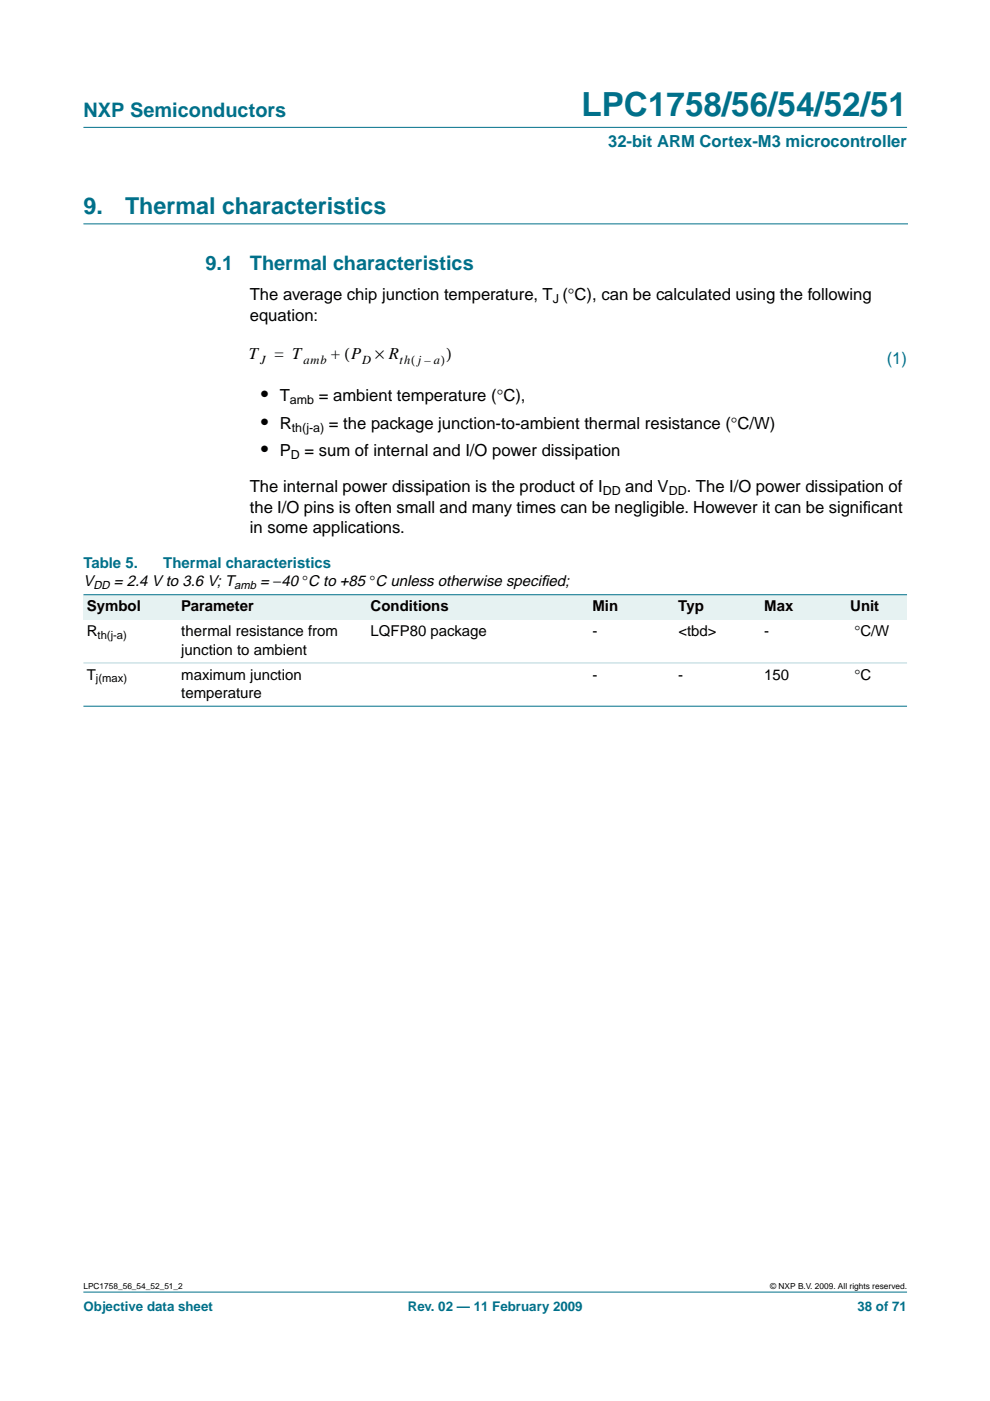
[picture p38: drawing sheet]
<svg xmlns="http://www.w3.org/2000/svg" width="210mm" height="297mm" viewBox="0 0 210 297" stroke-linecap="round" stroke-linejoin="round" font-family="sans-serif">
<defs><g id="words">
<text font-size="7.1" fill="#00708a" x="123.3" y="24.7">LPC1758/56/54/52/51</text>
<g font-size="4.9" fill="#00708a">
<text x="17.7" y="45.5">9.</text>
<text x="26.5" y="45.5">Thermal characteristics</text>
</g>
<g font-size="4.2" fill="#00708a">
<text x="17.7" y="24.9">NXP Semiconductors</text>
<text x="43.6" y="57.3">9.1</text>
<text x="53" y="57.3">Thermal characteristics</text>
</g>
<g font-size="4.2">
<text x="55.4" y="85.1">•</text>
<text x="55.4" y="90.9">•</text>
<text x="55.4" y="96.7">•</text>
</g>
<g font-size="3.5" fill="#00708a">
<text x="128.9" y="31.1">32-bit ARM Cortex-M3 microcontroller</text>
<text x="188" y="77.3">(1)</text>
</g>
<g font-size="3.5">
<text x="53" y="63.6">The average chip junction temperature, T (°C), can be calculated using the following</text>
<text x="53" y="68">equation:</text>
<text x="52.8" y="76.2">T</text>
<text x="58.2" y="76.2">= T</text>
<text x="70.2" y="76.2">+ (P</text>
<text x="79.6" y="76.2">× R</text>
<text x="94.6" y="76.2">)</text>
<text x="59.3" y="85.1">T</text>
<text x="67.6" y="85.1">= ambient temperature (°C),</text>
<text x="59.3" y="90.9">R</text>
<text x="69.8" y="90.9">= the package junction-to-ambient thermal resistance (°C/W)</text>
<text x="59.3" y="96.7">P</text>
<text x="64.6" y="96.7">= sum of internal and I/O power dissipation</text>
<text x="53" y="104.3">The internal power dissipation is the product of I</text>
<text x="132.6" y="104.3">and V</text>
<text x="145.6" y="104.3">. The I/O power dissipation of</text>
<text x="53" y="108.7">the I/O pins is often small and many times can be negligible. However it can be signif</text>
<text x="53" y="113.1">in some applications.</text>
<text x="183" y="108.7">icant</text>
</g>
<g font-size="3.2" fill="#00708a">
<text x="17.7" y="120.4">Table 5.</text>
<text x="34.6" y="120.4">Thermal characteristics</text>
</g>
<g font-size="3.2">
<text x="17.7" y="124.3">V</text>
<text x="24.1" y="124.3">= 2.4 V to 3.6 V; T</text>
<text x="55.2" y="124.3">= −40 °C to +85 °C unless otherwise specif</text>
<text x="114.7" y="124.3">ied;</text>
<text x="18.4" y="129.6">Symbol</text>
<text x="38.4" y="129.6">Parameter</text>
<text x="78.6" y="129.6">Conditions</text>
<text x="125.6" y="129.6">Min</text>
<text x="143.8" y="129.6">Typ</text>
<text x="162" y="129.6">Max</text>
<text x="180.3" y="129.6">Unit</text>
<text x="18.4" y="134.9">R</text>
<text x="38.4" y="134.9">thermal resistance from</text>
<text x="78.6" y="134.9">LQFP80 package</text>
<text x="125.6" y="134.9">-</text>
<text x="143.8" y="134.9">&lt;tbd&gt;</text>
<text x="162" y="134.9">-</text>
<text x="181.1" y="134.9">°C/W</text>
<text x="38.4" y="138.8">junction to ambient</text>
<text x="18.4" y="144.1">T</text>
<text x="38.4" y="144.1">maximum junction</text>
<text x="38.4" y="148">temperature</text>
<text x="125.6" y="144.1">-</text>
<text x="143.8" y="144.1">-</text>
<text x="162" y="144.1">150</text>
<text x="181.1" y="144.1">°C</text>
</g>
<g font-size="2.8" fill="#00708a">
<text x="17.7" y="278">Objective data sheet</text>
<text x="86.5" y="278">Rev. 02 — 11 February 2009</text>
<text x="181.8" y="278">38 of 71</text>
</g>
<g font-size="2.6">
<text x="117.2" y="64.2">J</text>
<text x="55.1" y="77.3">J</text>
<text x="64.3" y="77.3">amb</text>
<text x="76.8" y="77.3">D</text>
<text x="84.7" y="77.3">th j– a)</text>
<text x="87.2" y="77.3">(</text>
<text x="61.5" y="85.7">amb</text>
<text x="61.9" y="91.5">th(j-a)</text>
<text x="61.7" y="97.3">D</text>
<text x="127.8" y="104.9">DD</text>
<text x="141.8" y="104.9">DD</text>
</g>
<g font-size="2.4">
<text x="19.8" y="124.9">DD</text>
<text x="49.7" y="124.9">amb</text>
<text x="20.7" y="135.5">th(j-a)</text>
<text x="20.3" y="144.7">j(max)</text>
</g>
<g font-size="1.8">
<text x="17.7" y="273.4">LPC1758_56_54_52_51_2</text>
<text x="163.3" y="273.4">© NXP B.V. 2009. All rights reserved.</text>
</g>
</g></defs>
<g fill="#00708a" stroke="#00708a" stroke-width=".21">
<path d="M17.7 273.9h174.6z"/>
<path d="M17.7 27h174.6z"/>
</g>
<path d="M17.7 47.5h174.7" fill="none" stroke="#00708a" stroke-width=".21"/>
<g fill="#e6f2f2">
<path d="M17.7 126.1h20v5.3h-20z" fill-rule="evenodd"/>
<path d="M37.7 126.1h40.2v5.3h-40.2z" fill-rule="evenodd"/>
<path d="M77.9 126.1h34.1v5.3h-34.1z" fill-rule="evenodd"/>
<path d="M112 126.1h12.9v5.3h-12.9z" fill-rule="evenodd"/>
<path d="M124.9 126.1h18.2v5.3h-18.2z" fill-rule="evenodd"/>
<path d="M143.1 126.1h18.2v5.3h-18.2z" fill-rule="evenodd"/>
<path d="M161.3 126.1h18.3v5.3h-18.3z" fill-rule="evenodd"/>
<path d="M179.6 126.1h12.7v5.3h-12.7z" fill-rule="evenodd"/>
</g>
<g fill="#00708a" stroke="#00708a" stroke-width=".21">
<path d="M17.7 126.1h174.6z"/>
<path d="M17.7 149.7h174.6z"/>
</g>
<path d="M17.7 140.6h174.6z" fill="#b3d4db" stroke="#b3d4db" stroke-width=".21"/>
<use href="#words"/>
</svg>
